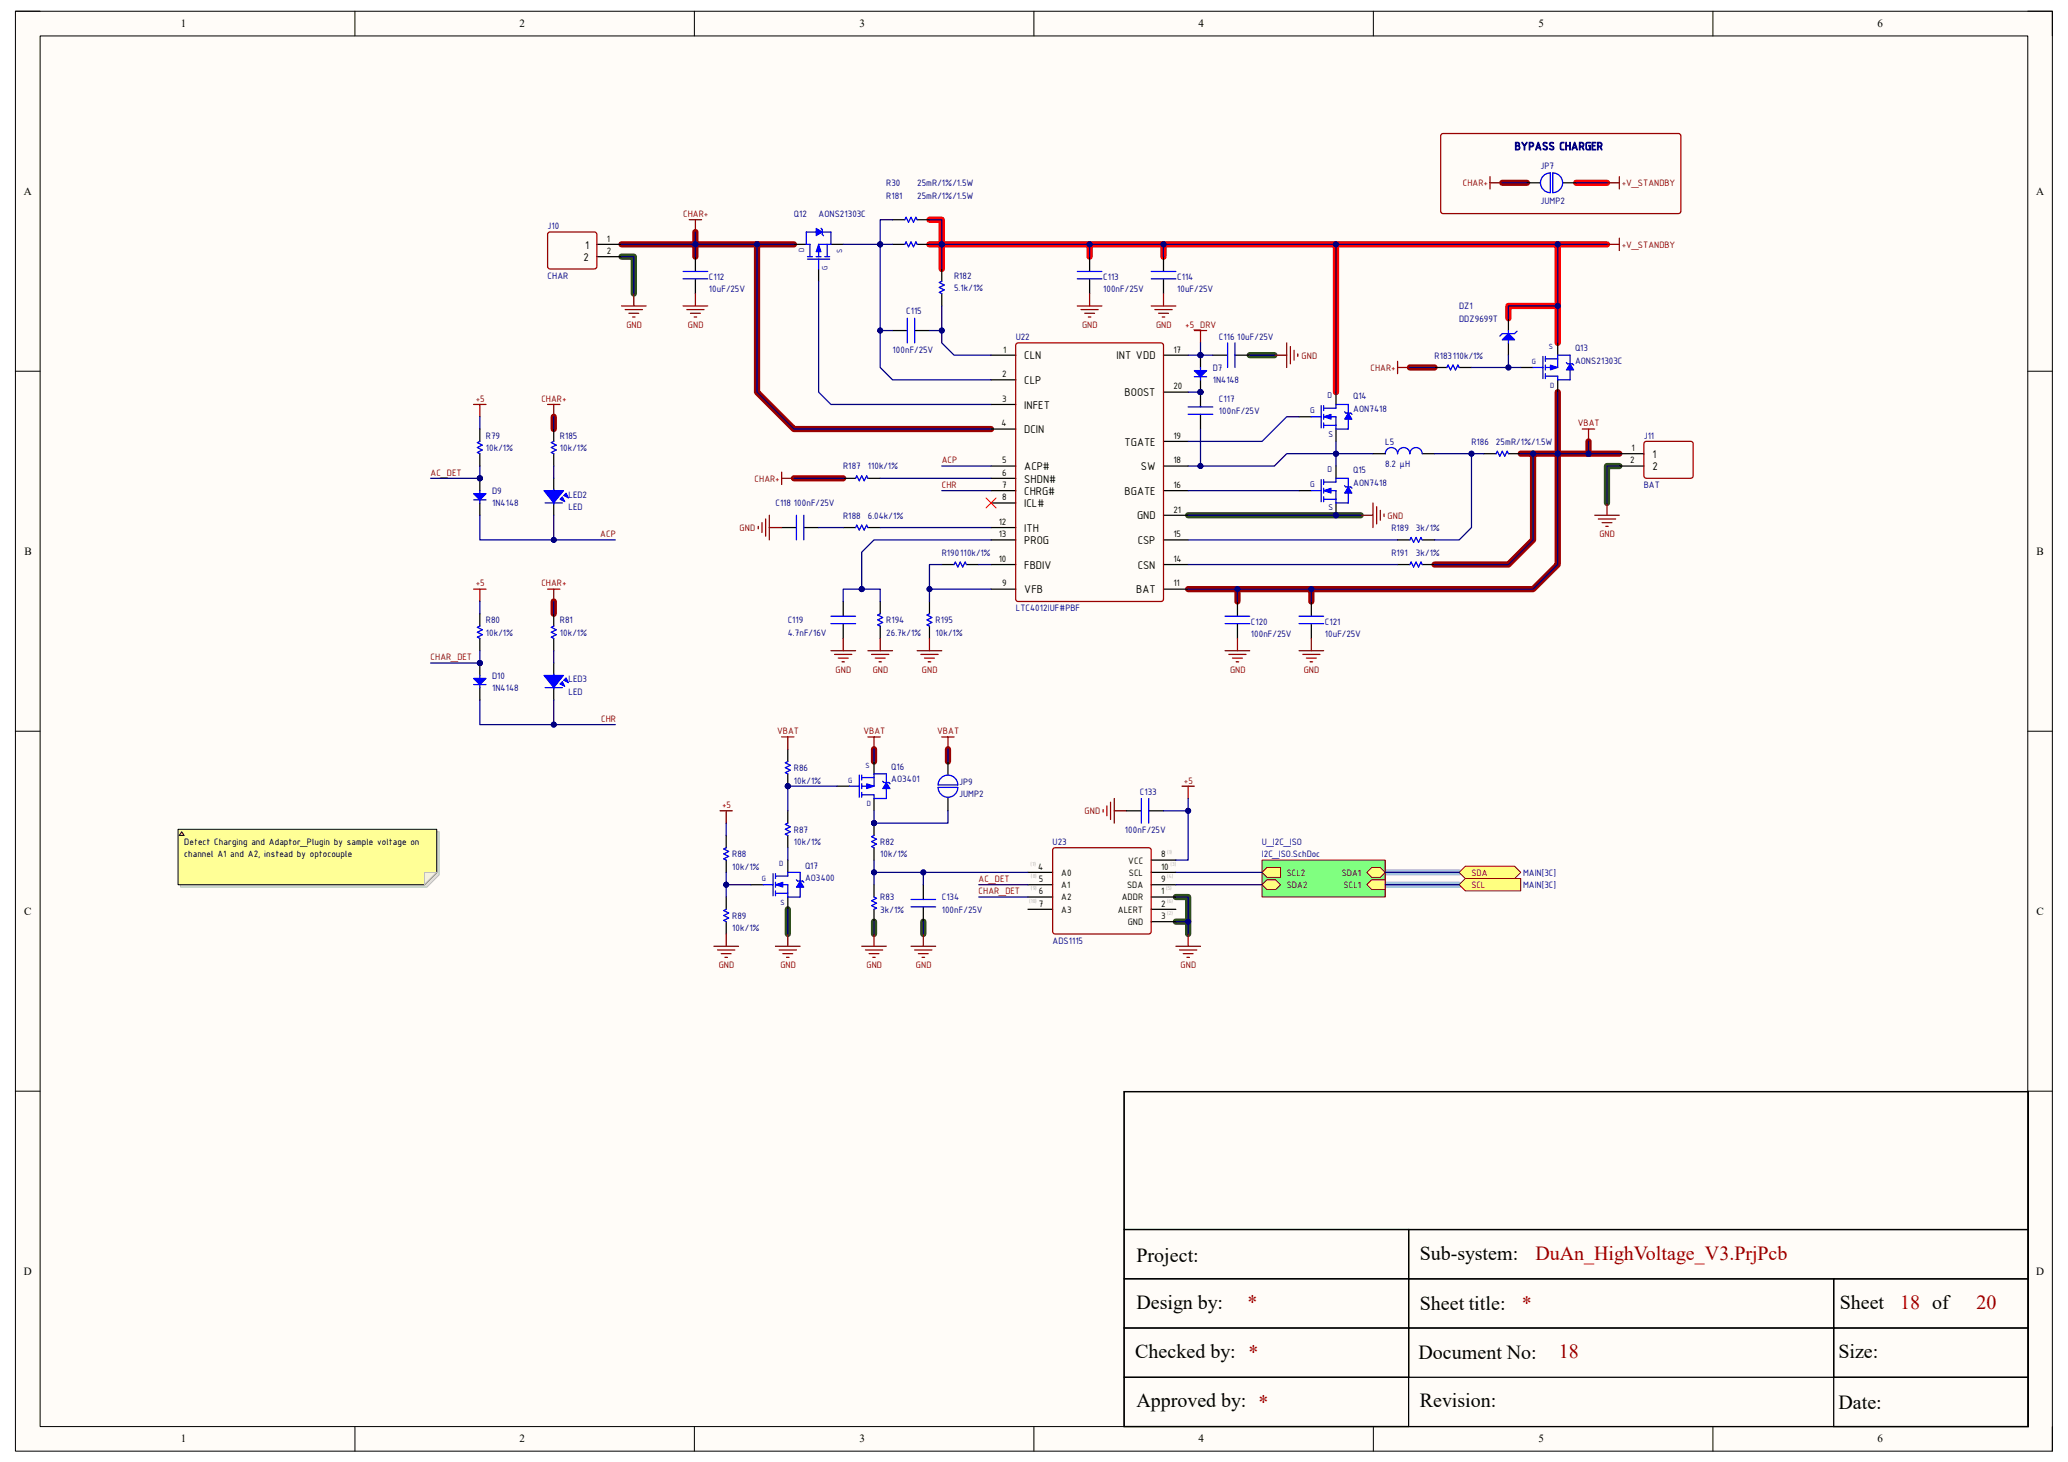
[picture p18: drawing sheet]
<svg xmlns="http://www.w3.org/2000/svg" width="420mm" height="297mm" viewBox="0 0 420 297" stroke-linecap="round" stroke-linejoin="round" font-family="sans-serif">
<defs><g id="words">
<g font-size="4.1">
<text x="230.8" y="256.4">Project:</text>
<text x="288.3" y="255.9">Sub-system:</text>
<text x="230.8" y="265.9">Design by:</text>
<text x="288.3" y="266.1">Sheet title:</text>
<text x="373.6" y="265.9">Sheet</text>
<text x="230.5" y="275.9">Checked by: *</text>
<text x="373.4" y="275.9">Size:</text>
<text x="288.1" y="276.1">Document No:</text>
<text x="230.8" y="285.9">Approved by: *</text>
<text x="288.3" y="285.9">Revision:</text>
<text x="373.4" y="286.2">Date:</text>
</g>
<g font-size="4.1" fill="#980000">
<text x="311.8" y="255.9">DuAn_HighVoltage_V3.PrjPcb</text>
<text x="253.3" y="265.9">*</text>
<text x="309.1" y="266.1">*</text>
<text x="385.9" y="265.9">18 of</text>
<text x="401.4" y="265.9">20</text>
<text x="316.6" y="275.9">18</text>
</g>
<text font-size="2.5" fill="#000080" x="307.6" y="30.5">BYPASS CHARGER</text>
<g font-size="2.5">
<text x="118.5" y="53">2</text>
<text x="118.8" y="50.5">1</text>
<text x="208" y="73">CLN</text>
<text x="226.8" y="73">INT VDD</text>
<text x="208" y="78">CLP</text>
<text x="208" y="83">INFET</text>
<text x="228.4" y="80.5">BOOST</text>
<text x="208" y="88">DCIN</text>
<text x="208" y="95.5">ACP#</text>
<text x="228.4" y="90.5">TGATE</text>
<text x="231.7" y="95.5">SW</text>
<text x="335.6" y="93">1</text>
<text x="335.6" y="95.5">2</text>
<text x="208" y="98">SHDN#</text>
<text x="208" y="100.5">CHRG#</text>
<text x="228.4" y="100.5">BGATE</text>
<text x="208" y="103">ICL#</text>
<text x="230.9" y="105.5">GND</text>
<text x="208" y="108">ITH</text>
<text x="208" y="110.5">PROG</text>
<text x="231.1" y="110.5">CSP</text>
<text x="208" y="115.5">FBDIV</text>
<text x="231.1" y="115.5">CSN</text>
<text x="208" y="120.5">VFB</text>
<text x="230.8" y="120.5">BAT</text>
</g>
<g font-size="2.2">
<text x="36.7" y="5.5">1</text>
<text x="105.5" y="5.5">2</text>
<text x="174.5" y="5.5">3</text>
<text x="243.4" y="5.5">4</text>
<text x="312.4" y="5.5">5</text>
<text x="381.3" y="5.5">6</text>
<text x="4.8" y="39.6">A</text>
<text x="413.5" y="39.6">A</text>
<text x="5" y="112.7">B</text>
<text x="413.6" y="112.7">B</text>
<text x="4.9" y="185.8">C</text>
<text x="413.6" y="185.8">C</text>
<text x="4.9" y="259">D</text>
<text x="413.5" y="259">D</text>
<text x="36.7" y="293">1</text>
<text x="105.5" y="293">2</text>
<text x="174.5" y="293">3</text>
<text x="243.4" y="293">4</text>
<text x="312.4" y="293">5</text>
<text x="381.3" y="293">6</text>
</g>
<g font-size="2" fill="#000080">
<text x="312.8" y="34.3">JP7</text>
<text x="180" y="40.3">R181</text>
<text x="180" y="37.8">R30</text>
<text x="186.3" y="40.3">25mR/1%/1.5W</text>
<text x="186.3" y="37.8">25mR/1%/1.5W</text>
<text x="312.8" y="41.4">JUMP2</text>
<text x="111.2" y="46.6">J10</text>
<text x="161.2" y="44.1">Q12</text>
<text x="166.2" y="44.1">AONS21303C</text>
<text x="111.2" y="56.6">CHAR</text>
<text x="144" y="56.9">C112</text>
<text x="144" y="59.4">10uF/25V</text>
<text x="193.8" y="56.6">R182</text>
<text x="193.8" y="59.1">5.1k/1%</text>
<text x="224" y="56.9">C113</text>
<text x="224" y="59.4">100nF/25V</text>
<text x="239.1" y="56.9">C114</text>
<text x="239.1" y="59.4">10uF/25V</text>
<text x="184" y="63.8">C115</text>
<text x="296.3" y="62.9">DZ1</text>
<text x="296.3" y="65.4">DDZ9699T</text>
<text x="181.3" y="71.6">100nF/25V</text>
<text x="206.3" y="69.1">U22</text>
<text x="247.6" y="69.1">C116 10uF/25V</text>
<text x="319.9" y="71.4">Q13</text>
<text x="246.3" y="75.4">D7</text>
<text x="246.3" y="77.9">1N4148</text>
<text x="291.3" y="72.9">R183110k/1%</text>
<text x="319.9" y="73.9">AONS21303C</text>
<text x="247.6" y="81.6">C117</text>
<text x="274.8" y="81.1">Q14</text>
<text x="274.8" y="83.6">AON7418</text>
<text x="98.7" y="89.1">R79</text>
<text x="113.7" y="89.1">R185</text>
<text x="247.6" y="84.1">100nF/25V</text>
<text x="333.8" y="89.1">J11</text>
<text x="98.7" y="91.6">10k/1%</text>
<text x="113.7" y="91.6">10k/1%</text>
<text x="171.2" y="95.4">R187</text>
<text x="176.2" y="95.4">110k/1%</text>
<text x="281.3" y="90.4">L5</text>
<text x="281.3" y="94.9">8.2 μH</text>
<text x="298.8" y="90.4">R186</text>
<text x="303.8" y="90.4">25mR/1%/1.5W</text>
<text x="99.9" y="100.4">D9</text>
<text x="115.4" y="101.1">LED2</text>
<text x="274.8" y="96.1">Q15</text>
<text x="274.8" y="98.6">AON7418</text>
<text x="333.8" y="99.1">BAT</text>
<text x="99.9" y="102.9">1N4148</text>
<text x="115.4" y="103.6">LED</text>
<text x="157.5" y="102.9">C118 100nF/25V</text>
<text x="171.2" y="105.4">R188</text>
<text x="176.2" y="105.4">6.04k/1%</text>
<text x="282.6" y="107.9">R189</text>
<text x="287.6" y="107.9">3k/1%</text>
<text x="191.3" y="112.9">R190110k/1%</text>
<text x="282.6" y="112.9">R191</text>
<text x="287.6" y="112.9">3k/1%</text>
<text x="206.3" y="124.2">LTC4012IUF#PBF</text>
<text x="98.7" y="126.7">R80</text>
<text x="98.7" y="129.2">10k/1%</text>
<text x="113.7" y="126.7">R81</text>
<text x="113.7" y="129.2">10k/1%</text>
<text x="160" y="126.7">C119</text>
<text x="160" y="129.2">4.7nF/16V</text>
<text x="180" y="126.7">R194</text>
<text x="180" y="129.2">26.7k/1%</text>
<text x="190" y="126.7">R195</text>
<text x="190" y="129.2">10k/1%</text>
<text x="254" y="126.9">C120</text>
<text x="254" y="129.4">100nF/25V</text>
<text x="269.1" y="126.9">C121</text>
<text x="269.1" y="129.4">10uF/25V</text>
<text x="99.9" y="137.9">D10</text>
<text x="99.9" y="140.4">1N4148</text>
<text x="115.4" y="138.6">LED3</text>
<text x="115.4" y="141.1">LED</text>
<text x="161.2" y="156.7">R86</text>
<text x="161.2" y="159.2">10k/1%</text>
<text x="181" y="156.4">Q16</text>
<text x="181" y="158.9">AO3401</text>
<text x="194.8" y="159.4">JP9</text>
<text x="194.8" y="161.9">JUMP2</text>
<text x="231.5" y="161.4">C133</text>
<text x="161.2" y="169.2">R87</text>
<text x="161.2" y="171.7">10k/1%</text>
<text x="178.8" y="171.7">R82</text>
<text x="213.8" y="171.7">U23</text>
<text x="228.5" y="169.2">100nF/25V</text>
<text x="256.3" y="171.7">U_I2C_ISO</text>
<text x="148.7" y="174.2">R88</text>
<text x="148.7" y="176.7">10k/1%</text>
<text x="163.5" y="176.4">Q17</text>
<text x="163.5" y="178.9">AO3400</text>
<text x="178.8" y="174.2">10k/1%</text>
<text x="256.3" y="174.2">I2C_ISO.SchDoc</text>
<text x="309.3" y="177.9">MAIN[3C]</text>
<text x="178.8" y="182.9">R83</text>
<text x="178.8" y="185.4">3k/1%</text>
<text x="191.3" y="182.9">C134</text>
<text x="191.3" y="185.4">100nF/25V</text>
<text x="309.3" y="180.4">MAIN[3C]</text>
<text x="148.7" y="186.7">R89</text>
<text x="148.7" y="189.2">10k/1%</text>
<text x="213.8" y="191.7">ADS1115</text>
</g>
<g font-size="2" fill="#800000">
<text x="297.1" y="37.8">CHAR+</text>
<text x="329.4" y="37.8">+V_STANDBY</text>
<text x="138.7" y="44.1">CHAR+</text>
<text x="329.4" y="50.3">+V_STANDBY</text>
<text x="127.2" y="66.6">GND</text>
<text x="139.7" y="66.6">GND</text>
<text x="219.8" y="66.6">GND</text>
<text x="234.8" y="66.6">GND</text>
<text x="240.7" y="66.6">+5_DRV</text>
<text x="264.3" y="72.9">GND</text>
<text x="278.3" y="75.4">CHAR+</text>
<text x="96.6" y="81.6">+5</text>
<text x="109.9" y="81.6">CHAR+</text>
<text x="320.4" y="86.6">VBAT</text>
<text x="191.3" y="94.1">ACP</text>
<text x="87.5" y="96.6">AC_DET</text>
<text x="153.2" y="97.9">CHAR+</text>
<text x="191.3" y="99.1">CHR</text>
<text x="150.2" y="107.9">GND</text>
<text x="281.8" y="105.4">GND</text>
<text x="121.9" y="109.1">ACP</text>
<text x="324.8" y="109.1">GND</text>
<text x="96.6" y="119.1">+5</text>
<text x="109.9" y="119.1">CHAR+</text>
<text x="87.5" y="134.2">CHAR_DET</text>
<text x="169.7" y="136.7">GND</text>
<text x="177.2" y="136.7">GND</text>
<text x="187.2" y="136.7">GND</text>
<text x="249.8" y="136.7">GND</text>
<text x="264.8" y="136.7">GND</text>
<text x="122.1" y="146.6">CHR</text>
<text x="157.8" y="149.2">VBAT</text>
<text x="175.3" y="149.2">VBAT</text>
<text x="190.3" y="149.2">VBAT</text>
<text x="240.5" y="159.2">+5</text>
<text x="146.6" y="164.2">+5</text>
<text x="220.3" y="165.4">GND</text>
<text x="198.8" y="179.2">AC_DET</text>
<text x="261.3" y="177.9">SCL2</text>
<text x="272.5" y="177.9">SDA1</text>
<text x="298.8" y="177.9">SDA</text>
<text x="198.8" y="181.7">CHAR_DET</text>
<text x="261.3" y="180.4">SDA2</text>
<text x="272.9" y="180.4">SCL1</text>
<text x="298.8" y="180.4">SCL</text>
<text x="146" y="196.7">GND</text>
<text x="158.5" y="196.7">GND</text>
<text x="176" y="196.7">GND</text>
<text x="186" y="196.7">GND</text>
<text x="239.8" y="196.7">GND</text>
</g>
<g font-size="2">
<text x="123.2" y="49.1">1</text>
<text x="123.2" y="51.6">2</text>
<text x="203.8" y="71.6">1</text>
<text x="238.3" y="71.6">17</text>
<text x="203.5" y="76.6">2</text>
<text x="203.5" y="81.6">3</text>
<text x="238.3" y="79.1">20</text>
<text x="203.4" y="86.6">4</text>
<text x="238.3" y="89.1">19</text>
<text x="203.5" y="94.1">5</text>
<text x="238.3" y="94.1">18</text>
<text x="331.1" y="94.1">2</text>
<text x="331.3" y="91.6">1</text>
<text x="203.5" y="96.6">6</text>
<text x="203.5" y="99.1">7</text>
<text x="203.5" y="101.6">8</text>
<text x="238.3" y="99.1">16</text>
<text x="202.8" y="106.6">12</text>
<text x="238.3" y="104.1">21</text>
<text x="202.8" y="109.1">13</text>
<text x="238.3" y="109.1">15</text>
<text x="202.8" y="114.1">10</text>
<text x="203.5" y="119.1">9</text>
<text x="238.3" y="119.1">11</text>
<text x="238.3" y="114.1">14</text>
<text x="37.4" y="171.7">Detect Charging and Adaptor_Plugin by sample voltage on</text>
<text x="37.4" y="174.2">channel A1 and A2, instead by optocouple</text>
<text x="210.9" y="176.7">4</text>
<text x="211" y="179.2">5</text>
<text x="215.5" y="177.9">A0</text>
<text x="229.2" y="175.4">VCC</text>
<text x="229.3" y="177.9">SCL</text>
<text x="235.8" y="174.2">8</text>
<text x="235.8" y="176.7">10</text>
<text x="235.8" y="179.2">9</text>
<text x="211" y="181.7">6</text>
<text x="211" y="184.2">7</text>
<text x="215.5" y="180.4">A1</text>
<text x="215.5" y="182.9">A2</text>
<text x="215.5" y="185.4">A3</text>
<text x="227" y="185.4">ALERT</text>
<text x="227.8" y="182.9">ADDR</text>
<text x="228.9" y="180.4">SDA</text>
<text x="235.8" y="181.7">1</text>
<text x="235.8" y="184.2">2</text>
<text x="229" y="188">GND</text>
<text x="235.8" y="186.7">3</text>
</g>
<g font-size="1.8" fill="#000080">
<text x="266.1" y="83.9">G</text>
<text x="269.6" y="80.9">D</text>
<text x="269.8" y="88.7">S</text>
<text x="269.6" y="95.9">D</text>
<text x="266.1" y="98.9">G</text>
<text x="269.8" y="103.7">S</text>
</g>
<g font-size="1.7" fill="#000080">
<text x="163.3" y="51.1" transform="rotate(-90 163.3 51.1)">D</text>
<text x="171.1" y="51.4" transform="rotate(-90 171.1 51.4)">S</text>
<text x="168.1" y="54.9" transform="rotate(-90 168.1 54.9)">G</text>
<text x="314.6" y="71">S</text>
<text x="311.1" y="74">G</text>
<text x="314.8" y="78.7">D</text>
<text x="172.3" y="159">G</text>
<text x="175.8" y="156">S</text>
<text x="176" y="163.8">D</text>
<text x="154.7" y="179">G</text>
<text x="158.2" y="176">D</text>
<text x="158.5" y="183.8">S</text>
</g>
<g font-size="1.2" fill="#b2b0ad">
<text x="209.4" y="178.4">(8)</text>
<text x="237.7" y="175.9">(3)</text>
<text x="209" y="183.4">(10)</text>
<text x="209.4" y="180.9">(9)</text>
<text x="236.8" y="180.9">(5)</text>
<text x="237.1" y="183.4">(6)</text>
<text x="237.1" y="185.9">(2)</text>
</g>
</g></defs>
<path d="M3.1 2.3h413.7v292.5h-413.7z" fill-rule="evenodd" fill="#fffcf8"/>
<path d="M3.1 2.3h413.7v292.5h-413.7z" fill="none" stroke="#000" stroke-width=".2"/>
<path d="M8.1 7.3h403.7v282.5h-403.7z" fill-rule="evenodd" fill="#fffcf8"/>
<g fill="none" stroke="#000" stroke-width=".2">
<path d="M3.1 2.3h5M8.1 7.3h403.7v282.5h-403.7zM72.1 2.3v5M141 2.3v5M210 2.3v5M278.9 2.3v5M347.9 2.3v5M411.8 2.3h5v5M3.1 75.4h5M411.8 75.4h5M3.1 148.5h5M411.8 148.5h5"/>
<path d="M3.1 221.7h5M411.8 221.7h5M72.1 289.8v5M141 289.8v5M210 289.8v5M278.9 289.8v5M347.9 289.8v5M416.8 289.8v5"/>
</g>
<path d="M126.2 52.1h2.5v7.5M253.8 72.2h5M328.9 94.7h-2.5v7.5M241.3 104.7h35M160 184.7v5M177.5 187.2v2.5M187.5 187.2v2.5M238.8 187.2h2.5v2.5M238.8 182.2h2.5v5" fill="none" stroke="#274e13" stroke-width="1.3"/>
<g fill="none" stroke="#980000" stroke-width="1.3">
<path d="M305.1 37.1h5M126.2 49.6h35M141.2 47.1v5M153.7 49.6v30.1l7.5 7.5h40.1M286.3 74.7h5M316.4 79.7v12.5h-5M112.5 84.7v2.5M161.2 97.2h10M308.8 92.2h2.6v17.5l-5.1 5h-15M322.6 89.7v2.5M328.9 92.2h-12.5v22.5l-5 5h-70.1M251.3 119.7v2.5"/>
<path d="M266.3 119.7v2.5M112.5 122.2v2.5M177.5 152.2v2.5M192.5 152.2v2.5"/>
</g>
<path d="M320.1 37.1h6.3M188.8 44.6h2.5v5M188.8 49.6h2.5M191.3 49.6h80v30.1M191.3 49.6v5M221.3 49.6v2.5M236.3 49.6v2.5M271.3 49.6h45.1v20.1M316.4 49.6h10M316.4 62.2h-10.1v2.5" fill="none" stroke="#f00" stroke-width="1.3"/>
<path d="M281.3 177.2h15M281.3 179.7h15" fill="none" stroke="#9fc5e8" stroke-width="1.3"/>
<g fill="none" stroke="#000" stroke-width=".25">
<path d="M201.3 72.2h5M201.3 77.2h5M236.3 72.2h5M236.3 79.7h5M271.3 79.7v2.5M201.3 82.2h5M201.3 87.2h5M201.3 94.7h5M201.3 97.2h5M201.3 99.7h5M236.3 94.7h5M236.3 99.7h5"/>
<path d="M236.3 89.7h5M263.8 84.7h2.5M271.3 87.2v2.5M201.3 102.2h5M201.3 119.7h5M201.3 114.7h5M201.3 107.2h5M201.3 109.7h5M236.3 119.7h5M236.3 114.7h5M236.3 109.7h5M236.3 104.7h5"/>
<path d="M228.3 221.8h183.6v68h-183.6zM228.3 221.8h183.6v28h-183.6zM228.3 249.8h57.8v10h-57.8zM228.3 259.8h57.8v10h-57.8zM286.1 249.8h125.8v10h-125.8zM286.1 259.8h86.3v10h-86.3zM372.4 259.8h39.5v10h-39.5zM228.3 269.8h57.8v10h-57.8zM228.3 279.8h57.8v10h-57.8zM286.1 269.8h86.3v10h-86.3zM372.4 279.8h39.5v10h-39.5zM372.4 269.8h39.5v10h-39.5z"/>
</g>
<path d="M206.5 69.7h29.3l.4 .2 .1 51.8-.3 .4-29.2 .1-.5-.3v-51.7z" fill="none" stroke="#980000" stroke-width=".25"/>
<path d="M276.3 104.7h2.5M278.8 102.2v5M279.6 102.9v3.5M280.3 103.7v2M281.1 104.4v.5" fill="none" stroke="#800000" stroke-width=".25"/>
<path d="M266.3 84.7h2M268.3 82.4v4.5M268.8 82.9h2.5M268.8 84.7h2.5v2.5M268.8 86.4h2.5M268.8 82.4v1M268.8 84.2v1M268.8 85.9v1M271.3 82.2h2.5v1.7M273.8 85.2v2" fill="none" stroke="#00f" stroke-width=".25"/>
<path d="M268.8 84.7l1.5-.5v1z" fill="#00f"/>
<path d="M268.8 84.7l1.5-.5v1z" fill="none" stroke="#00f" stroke-width=".2"/>
<path d="M271.3 82.2v.7M271.3 87.2h2.5" fill="none" stroke="#00f" stroke-width=".25"/>
<path d="M273.8 83.9l.8 1.3h-1.5z" fill="#00f"/>
<path d="M273.8 83.9l.8 1.3h-1.5z" fill="none" stroke="#00f" stroke-width=".2"/>
<path d="M273.1 83.7l.2 .2h1l.3 .3" fill="none" stroke="#00f" stroke-width=".25"/>
<circle cx="271.3" cy="104.7" r=".5" fill="#000080"/>
<circle cx="271.3" cy="104.7" r=".5" fill="none" stroke="#000080" stroke-width=".2"/>
<path d="M271.3 97.2h2.5v1.7M273.8 100.2v2" fill="none" stroke="#00f" stroke-width=".25"/>
<path d="M263.8 99.7h2.5M271.3 94.7v2.5M271.3 102.2v2.5" fill="none" stroke="#000" stroke-width=".25"/>
<circle cx="271.3" cy="104.7" r=".5" fill="#000080"/>
<circle cx="271.3" cy="104.7" r=".5" fill="none" stroke="#000080" stroke-width=".2"/>
<path d="M266.3 99.7h2M268.3 97.4v4.5M268.8 97.9h2.5M268.8 99.7h2.5v2.5M268.8 97.4v1M268.8 99.2v1M268.8 101.4h2.5M268.8 100.9v1" fill="none" stroke="#00f" stroke-width=".25"/>
<path d="M268.8 99.7l1.5-.5v1z" fill="#00f"/>
<path d="M268.8 99.7l1.5-.5v1z" fill="none" stroke="#00f" stroke-width=".2"/>
<path d="M271.3 97.2v.7M271.3 102.2h2.5" fill="none" stroke="#00f" stroke-width=".25"/>
<path d="M273.8 98.9l.8 1.3h-1.5z" fill="#00f"/>
<path d="M273.8 98.9l.8 1.3h-1.5z" fill="none" stroke="#00f" stroke-width=".2"/>
<path d="M249.3 69.7v5M250.8 69.7v5M273.1 98.7l.2 .2h1l.3 .3M283.8 92.2a1.25 1.25 0 0 0-1.2-1.3 1.25 1.25 0 0 0-1.3 1.3M286.3 92.2a1.25 1.25 0 0 0-1.2-1.3 1.25 1.25 0 0 0-1.3 1.3M288.8 92.2a1.25 1.25 0 0 0-1.2-1.3 1.25 1.25 0 0 0-1.3 1.3M303.8 92.2l.3-.5 .5 1 .5-1 .5 1 .5-1 .2 .5" fill="none" stroke="#00f" stroke-width=".25"/>
<path d="M246.3 72.2h3M250.8 72.2h3M278.8 92.2h2.5M288.8 92.2h2.5M301.3 92.2h2.5M306.3 92.2h2.5" fill="none" stroke="#000" stroke-width=".25"/>
<path d="M258.8 72.2h2.5M261.3 69.7v5M262.1 70.4v3.5M262.8 71.2v2M263.6 71.9v.5" fill="none" stroke="#800000" stroke-width=".25"/>
<circle cx="243.8" cy="72.2" r=".5" fill="#000080"/>
<circle cx="243.8" cy="72.2" r=".5" fill="none" stroke="#000080" stroke-width=".2"/>
<circle cx="243.8" cy="79.7" r=".5" fill="#000080"/>
<circle cx="243.8" cy="79.7" r=".5" fill="none" stroke="#000080" stroke-width=".2"/>
<path d="M243.8 72.2v2.5" fill="none" stroke="#000" stroke-width=".25"/>
<circle cx="243.8" cy="72.2" r=".5" fill="#000080"/>
<circle cx="243.8" cy="72.2" r=".5" fill="none" stroke="#000080" stroke-width=".2"/>
<path d="M243.8 77.2v2.5" fill="none" stroke="#000" stroke-width=".25"/>
<circle cx="243.8" cy="79.7" r=".5" fill="#000080"/>
<circle cx="243.8" cy="79.7" r=".5" fill="none" stroke="#000080" stroke-width=".2"/>
<path d="M242.5 75.3h2.6l-1.3 1.2z" fill="#00f"/>
<path d="M242.5 75.3h2.6l-1.3 1.2zM242.5 76.5h2.6M243.8 74.7v2.5" fill="none" stroke="#00f" stroke-width=".25"/>
<circle cx="243.8" cy="79.7" r=".5" fill="#000080"/>
<circle cx="243.8" cy="79.7" r=".5" fill="none" stroke="#000080" stroke-width=".2"/>
<path d="M243.8 79.7v3M243.8 84.2v3" fill="none" stroke="#000" stroke-width=".25"/>
<circle cx="243.8" cy="79.7" r=".5" fill="#000080"/>
<circle cx="243.8" cy="79.7" r=".5" fill="none" stroke="#000080" stroke-width=".2"/>
<g fill="none" stroke="#00f" stroke-width=".25">
<path d="M183.8 49.6l.2-.5 .5 1 .5-1 .5 1 .5-1 .3 .5M184.3 64.7v5M185.8 64.7v5M311.4 74.7h2M313.4 72.4v4.5M313.8 72.9h2.6M313.8 74.7h2.6M313.8 76.4h2.6M313.8 72.4v1M313.8 74.2v1M313.8 75.9v1M316.4 72.2h2.5v1.7"/>
<path d="M318.9 75.2v2M241.3 82.7h5M241.3 84.2h5"/>
</g>
<path d="M181.3 49.6h2.5M186.3 49.6h2.5M181.3 67.2h3M185.8 67.2h3M308.8 74.7h2.6M316.4 69.7v2.5M316.4 77.2v2.5M328.9 92.2h5M328.9 94.7h5" fill="none" stroke="#000" stroke-width=".25"/>
<path d="M128.7 59.6v2.6M126.2 62.2h5M127 62.9h3.5M127.7 63.6h2M128.5 64.4h.5M323.9 104.7h5M324.6 105.4h3.5M325.4 106.2h2M326.1 106.9h.5M326.4 102.2v2.5" fill="none" stroke="#800000" stroke-width=".25"/>
<path d="M334.1 89.7h9.5l.3 .5-.1 6.7-.4 .3-9.3-.1-.2-.4v-6.5z" fill="none" stroke="#980000" stroke-width=".25"/>
<path d="M314.9 74.2l1.5 .5-1.5 .5z" fill="#00f"/>
<path d="M314.9 74.2l1.5 .5-1.5 .5z" fill="none" stroke="#00f" stroke-width=".2"/>
<path d="M316.4 72.2v2.5M316.4 77.2h2.5" fill="none" stroke="#00f" stroke-width=".25"/>
<path d="M318.9 73.9l.7 1.3h-1.5z" fill="#00f"/>
<path d="M318.9 73.9l.7 1.3h-1.5z" fill="none" stroke="#00f" stroke-width=".2"/>
<path d="M163.7 47.1h2M164 52.6h4.5M164 52.1h1M164.5 49.6v2.5M165.7 52.1h1M166.2 49.6v2.5M166.2 52.6v2M167 47.1h1.8v2.5M167.5 52.1h1M168 49.6v2.5M316.4 76.4v.8M318.1 73.7l.3 .2h1l.2 .3" fill="none" stroke="#00f" stroke-width=".25"/>
<path d="M161.2 49.6h2.5M166.2 54.6v2.5M168.8 49.6h2.4" fill="none" stroke="#000" stroke-width=".25"/>
<path d="M166.2 49.6l.5 1.5h-1z" fill="#00f"/>
<path d="M166.2 49.6l.5 1.5h-1z" fill="none" stroke="#00f" stroke-width=".2"/>
<path d="M163.7 47.1v2.5M166.2 49.6h2.6" fill="none" stroke="#00f" stroke-width=".25"/>
<path d="M165.7 46.4l1.3 .7-1.3 .8z" fill="#00f"/>
<path d="M165.7 46.4l1.3 .7-1.3 .8z" fill="none" stroke="#00f" stroke-width=".2"/>
<g fill="none" stroke="#00f" stroke-width=".25">
<path d="M138.7 56.6h5M138.7 55.1h5M163.7 49.6h.8M166.7 46.4l.3 .2v1l.2 .3M191.3 57.1l-.5 .3 1 .5-1 .5 1 .5-1 .5 .5 .2M218.8 56.7h5M218.8 55.1h5M233.8 56.7h5M233.8 55.1h5M293.8 74.7l.3-.5 .5 1 .5-1 .5 1 .5-1 .2 .5M286.3 109.7l.3-.5 .5 1 .5-1 .5 1 .5-1 .2 .5M286.3 114.7l.3-.5 .5 1 .5-1 .5 1 .5-1 .2 .5"/>
<path d="M248.8 126.7h5M248.8 125.2h5M263.8 126.7h5M263.8 125.2h5"/>
</g>
<g fill="none" stroke="#000" stroke-width=".25">
<path d="M141.2 52.1v3M141.2 56.6v3M191.3 54.6v2.5M191.3 59.6v2.6M221.3 52.1v3M221.3 56.7v2.9M236.3 52.1v3M236.3 56.7v2.9M291.3 74.7h2.5M296.3 74.7h2.5M306.3 64.7v2.5M306.3 69.7v2.5"/>
<path d="M283.8 109.7h2.5M283.8 114.7h2.5M288.8 109.7h2.5M288.8 114.7h2.5M251.3 122.2v3M251.3 126.7v3M266.3 122.2v3M266.3 126.7v3"/>
</g>
<g fill="none" stroke="#800000" stroke-width=".25">
<path d="M141.2 59.6v2.6M221.3 59.6v2.6M236.3 59.6v2.6M138.7 62.2h5M139.5 62.9h3.5M140.2 63.6h2M141 64.4h.5M218.8 62.2h5M219.5 62.9h3.5M220.3 63.6h2M221 64.4h.5M233.8 62.2h5"/>
<path d="M234.5 62.9h3.6M235.3 63.6h2M236.1 64.4h.4M248.8 132.2h5M249.6 132.9h3.5M250.3 133.7h2M251.1 134.5h.5M251.3 129.7v2.5M263.8 132.2h5M264.6 132.9h3.5M265.3 133.7h2M266.1 134.5h.5"/>
<path d="M266.3 129.7v2.5"/>
</g>
<path d="M306.3 67.8l1.3 1.2h-2.5z" fill="#00f"/>
<g fill="none" stroke="#00f" stroke-width=".25">
<path d="M313.4 35.7l.9-.5 .6-.1v4a2 2 0 0 1-1.9-1.2 2 2 0 0 1 .4-2.2zM315.4 35.1a2 2 0 0 1 2 2 2 2 0 0 1-2 2zM183.8 44.6l.2-.5 .5 1 .5-1 .5 1 .5-1 .3 .5M306.3 67.8l1.3 1.2h-2.5zM306.3 67.2v2.5M308.1 67.3l-.5 .5h-2.5l-.5 .5M112.5 89.7l-.5 .2 1 .5-1 .5 1 .5-1 .5 .5 .3M173.8 97.2l.2-.5 .5 1 .5-1 .5 1 .5-1 .3 .5M161.7 104.7v5M163.2 104.7v5M173.8 107.2l.2-.5 .5 1 .5-1 .5 1 .5-1 .3 .5M193.8 114.7l.2-.5 .5 1 .5-1 .5 1 .5-1 .3 .5"/>
<path d="M168.8 126.7h5M168.8 125.2h5M178.8 124.7l-.5 .2 1 .5-1 .5 1 .5-1 .5 .5 .3M188.8 124.7l-.5 .2 1 .5-1 .5 1 .5-1 .5 .5 .3M231.8 162.2v5M233.3 162.2v5"/>
</g>
<g fill="none" stroke="#800000" stroke-width=".25">
<path d="M302.6 35.9v2.5M302.6 37.1h2.5M326.4 37.1h2.5M328.9 35.9v2.5M140 44.6h2.5M141.2 44.6v2.5M326.4 49.6h2.5M328.9 48.4v2.5M242.5 67.2h2.6M243.8 67.2v2.5M283.8 73.4v2.5M283.8 74.7h2.5"/>
<path d="M158.7 95.9v2.5M158.7 97.2h2.5M154 106.9v.5M154.7 106.2v2M155.5 105.4v3.5M156.2 104.7v5M156.2 107.2h2.5M168.8 132.2h5M169.5 132.9h3.5M170.2 133.7h2M171 134.5h.5M171.2 129.7v2.5"/>
<path d="M176.3 132.2h5M177 132.9h3.5M177.8 133.7h2M178.5 134.5h.5M178.8 129.7v2.5M186.3 132.2h5M187 132.9h3.5M187.8 133.7h2M188.5 134.5h.5M188.8 129.7v2.5M240.1 159.7h2.4M241.3 159.7v2.5"/>
<path d="M224 164.5v.5M224.8 163.7v2M225.5 163v3.5M226.3 162.2v5M226.3 164.7h2.5M175 192.2h5M175.8 193h3.5M176.5 193.7h2M177.3 194.5h.5M177.5 189.7v2.5M238.8 192.2h5M239.6 193h3.5"/>
<path d="M240.3 193.7h2M241.1 194.5h.5M241.3 189.7v2.5"/>
</g>
<g fill="none" stroke="#000" stroke-width=".25">
<path d="M310.1 37.1h2.8M317.4 37.1h2.7M181.3 44.6h2.5M186.3 44.6h2.5M112.5 87.2v2.5M112.5 92.2v2.5M171.2 97.2h2.6M176.3 97.2h2.5M158.7 107.2h3M163.2 107.2h3M171.2 107.2h2.6M176.3 107.2h2.5"/>
<path d="M191.3 114.7h2.5M196.3 114.7h2.5M171.2 122.2v3M171.2 126.7v3M178.8 122.2v2.5M178.8 127.2v2.5M188.8 122.2v2.5M188.8 127.2v2.5M208.8 177.2h5M208.8 179.7h5M228.8 164.7h3M233.3 164.7h3"/>
<path d="M233.8 174.7h5M233.8 177.2h5M233.8 179.7h5M208.8 182.2h5M208.8 184.7h5M233.8 182.2h5M233.8 184.7h5M233.8 187.2h5"/>
</g>
<path d="M200.3 101.2l2 2M202.3 101.2l-2 2" fill="none" stroke="#f00" stroke-width=".2"/>
<path d="M292.8 27.2h48.3l.3 .4-.1 15.5-.4 .3-48.1-.1-.2-.4v-15.3zM214 172.3h19.6l.2 .4-.1 16.8-.4 .2h-19.3l-.2-.5v-16.5z" fill="none" stroke="#980000" stroke-width=".25"/>
<circle cx="177.5" cy="167.2" r=".5" fill="#000080"/>
<circle cx="177.5" cy="167.2" r=".5" fill="none" stroke="#000080" stroke-width=".2"/>
<path d="M177.5 167.2v2.5" fill="none" stroke="#000" stroke-width=".25"/>
<circle cx="177.5" cy="167.2" r=".5" fill="#000080"/>
<circle cx="177.5" cy="167.2" r=".5" fill="none" stroke="#000080" stroke-width=".2"/>
<path d="M97.5 87.2v2.5M97.5 92.2v2.5M177.5 172.2v2.5M177.5 179.7v2.5M187.5 179.7v3M177.5 184.7v2.5M187.5 184.2v3" fill="none" stroke="#000" stroke-width=".25"/>
<path d="M97.5 89.7l-.6 .2 1 .5-1 .5 1 .5-1 .5 .6 .3M177.5 169.7l-.5 .3 1 .5-1 .5 1 .5-1 .5 .5 .2M177.5 182.2l.5 .3-1 .5 1 .5-1 .5 1 .5-.5 .2M185 184.2h5M185 182.7h5" fill="none" stroke="#00f" stroke-width=".25"/>
<path d="M96.2 82.2h2.5M97.5 82.2v2.5M185 192.2h5M185.8 193h3.5M186.5 193.7h2M187.3 194.5h.5M187.5 189.7v2.5" fill="none" stroke="#800000" stroke-width=".25"/>
<circle cx="97.4" cy="97.2" r=".5" fill="#000080"/>
<circle cx="97.4" cy="97.2" r=".5" fill="none" stroke="#000080" stroke-width=".2"/>
<path d="M97.5 97.2v2.5" fill="none" stroke="#000" stroke-width=".25"/>
<circle cx="97.4" cy="97.2" r=".5" fill="#000080"/>
<circle cx="97.4" cy="97.2" r=".5" fill="none" stroke="#000080" stroke-width=".2"/>
<path d="M97.5 102.2v2.5" fill="none" stroke="#000" stroke-width=".25"/>
<path d="M96.2 100.3h2.5l-1.2 1.3z" fill="#00f"/>
<path d="M97.5 99.7v2.5M96.2 100.3h2.5l-1.2 1.3zM96.2 101.6h2.5" fill="none" stroke="#00f" stroke-width=".25"/>
<path d="M111.2 82.2h2.5M112.5 82.2v2.5" fill="none" stroke="#800000" stroke-width=".25"/>
<path d="M114.5 100.7l.5-.5 .5 1z" fill="#00f"/>
<path d="M114.5 100.7l.5-.5 .5 1z" fill="none" stroke="#00f" stroke-width=".2"/>
<path d="M114.2 100.9l.5 1-1-.5z" fill="#00f"/>
<path d="M114.2 100.9l.5 1-1-.5z" fill="none" stroke="#00f" stroke-width=".2"/>
<path d="M110.5 99.7h4l-2 2.5z" fill="#00f"/>
<path d="M110.5 99.7h4l-2 2.5z" fill="none" stroke="#00f" stroke-width=".2"/>
<path d="M112.5 99.4v.8M110.7 102.2h3.5M112.5 101.9v.5M97.5 127.2l-.6 .2 1 .5-1 .5 1 .5-1 .5 .6 .3M112.5 127.2l-.5 .2 1 .5-1 .5 1 .5-1 .5 .5 .3" fill="none" stroke="#00f" stroke-width=".25"/>
<path d="M112.5 97.2v2.5M112.5 102.2v2.5M97.5 124.7v2.5M97.5 129.7v2.5M112.5 124.7v2.5M112.5 129.7v2.5" fill="none" stroke="#000" stroke-width=".25"/>
<path d="M96.2 119.7h2.5M97.5 119.7v2.5" fill="none" stroke="#800000" stroke-width=".25"/>
<circle cx="97.4" cy="134.7" r=".5" fill="#000080"/>
<circle cx="97.4" cy="134.7" r=".5" fill="none" stroke="#000080" stroke-width=".2"/>
<path d="M97.5 134.7v2.5" fill="none" stroke="#000" stroke-width=".25"/>
<circle cx="97.4" cy="134.7" r=".5" fill="#000080"/>
<circle cx="97.4" cy="134.7" r=".5" fill="none" stroke="#000080" stroke-width=".2"/>
<path d="M97.5 139.7v2.5" fill="none" stroke="#000" stroke-width=".25"/>
<path d="M96.2 137.8h2.5l-1.2 1.3z" fill="#00f"/>
<path d="M96.2 137.8h2.5l-1.2 1.3zM96.2 139.1h2.5M97.5 137.2v2.5" fill="none" stroke="#00f" stroke-width=".25"/>
<path d="M111.2 119.7h2.5M112.5 119.7v2.5" fill="none" stroke="#800000" stroke-width=".25"/>
<path d="M115 137.7l.5 1-1-.5z" fill="#00f"/>
<path d="M115 137.7l.5 1-1-.5z" fill="none" stroke="#00f" stroke-width=".2"/>
<path d="M114.2 138.5l.5 1-1-.5z" fill="#00f"/>
<path d="M114.2 138.5l.5 1-1-.5z" fill="none" stroke="#00f" stroke-width=".2"/>
<path d="M110.5 137.2h4l-2 2.5z" fill="#00f"/>
<path d="M110.5 137.2h4l-2 2.5z" fill="none" stroke="#00f" stroke-width=".2"/>
<path d="M110.7 139.7h3.5M112.5 136.9v.8M112.5 139.5v.5" fill="none" stroke="#00f" stroke-width=".25"/>
<path d="M112.5 134.7v2.5M112.5 139.7v2.5" fill="none" stroke="#000" stroke-width=".25"/>
<path d="M256.3 174.7h25v7.5h-25z" fill-rule="evenodd" fill="#80ff80"/>
<path d="M256.3 174.7h25v7.5h-25z" fill="none" stroke="#800000" stroke-width=".2"/>
<path d="M277.6 177.2l1-1h1.7l1 1-1 1h-1.7z" fill-rule="evenodd" fill="#ffff80"/>
<path d="M277.6 177.2l1-1h1.7l1 1-1 1h-1.7z" fill="none" stroke="#800000" stroke-width=".2"/>
<path d="M278.6 178.7h2.7v2h-2.7l-1-1z" fill-rule="evenodd" fill="#ffff80"/>
<path d="M278.6 178.7h2.7v2h-2.7l-1-1z" fill="none" stroke="#800000" stroke-width=".2"/>
<path d="M256.3 179.7l1-1h1.8l1 1-1 1h-1.8z" fill-rule="evenodd" fill="#ffff80"/>
<path d="M256.3 179.7l1-1h1.8l1 1-1 1h-1.8z" fill="none" stroke="#800000" stroke-width=".2"/>
<path d="M256.3 177.2l1-1h2.8v2h-2.8z" fill-rule="evenodd" fill="#ffff80"/>
<path d="M256.3 177.2l1-1h2.8v2h-2.8z" fill="none" stroke="#800000" stroke-width=".2"/>
<path d="M297.6 176h10l1.2 1.2-1.2 1.3h-10l-1.3-1.3z" fill-rule="evenodd" fill="#ffff80"/>
<path d="M297.6 176h10l1.2 1.2-1.2 1.3h-10l-1.3-1.3z" fill="none" stroke="#800000" stroke-width=".2"/>
<path d="M297.6 178.5h11.2v2.5h-11.2l-1.3-1.3z" fill-rule="evenodd" fill="#ffff80"/>
<path d="M297.6 178.5h11.2v2.5h-11.2l-1.3-1.3z" fill="none" stroke="#800000" stroke-width=".2"/>
<path d="M121.2 49.6h5M121.2 52.1h5M170 159.7h2.5M177.5 154.7v2.5M177.5 162.2v2.5" fill="none" stroke="#000" stroke-width=".25"/>
<path d="M111.5 47.2h9.5l.2 .4-.1 6.8-.4 .2h-9.2l-.3-.5v-6.5z" fill="none" stroke="#980000" stroke-width=".25"/>
<path d="M172.5 159.7h2M174.5 157.5v4.5M175 158h2.5M175 159.7h2.5M175 157.5v1M175 159.2v1M177.5 157.2h2.5v1.8M175 161.5h2.5M175 161v1M180 160.2v2" fill="none" stroke="#00f" stroke-width=".25"/>
<path d="M176 159.2l1.5 .5-1.5 .5z" fill="#00f"/>
<path d="M176 159.2l1.5 .5-1.5 .5z" fill="none" stroke="#00f" stroke-width=".2"/>
<path d="M177.5 157.2v2.5M177.5 162.2h2.5" fill="none" stroke="#00f" stroke-width=".25"/>
<path d="M180 159l.8 1.2h-1.5z" fill="#00f"/>
<path d="M180 159l.8 1.2h-1.5z" fill="none" stroke="#00f" stroke-width=".2"/>
<path d="M179.3 158.7l.2 .3h1l.3 .2M177.5 161.5v.7" fill="none" stroke="#00f" stroke-width=".25"/>
<path d="M321.4 87.2h2.5M322.6 87.2v2.5M176.3 149.7h2.5M177.5 149.7v2.5" fill="none" stroke="#800000" stroke-width=".25"/>
<circle cx="160" cy="159.7" r=".5" fill="#000080"/>
<circle cx="160" cy="159.7" r=".5" fill="none" stroke="#000080" stroke-width=".2"/>
<path d="M160 152.2v2.5M160 157.2v2.5" fill="none" stroke="#000" stroke-width=".25"/>
<circle cx="160" cy="159.7" r=".5" fill="#000080"/>
<circle cx="160" cy="159.7" r=".5" fill="none" stroke="#000080" stroke-width=".2"/>
<path d="M160 154.7l-.5 .3 1 .5-1 .5 1 .5-1 .5 .5 .2M155 179.7h2M157 177.5v4.5M157.5 178h2.5M157.5 179.7h2.5v2.5M157.5 177.5v1M157.5 179.2v1M160 177.2h2.5v1.8M157.5 181.5h2.5M157.5 181v1M162.5 180.2v2" fill="none" stroke="#00f" stroke-width=".25"/>
<path d="M158.7 149.7h2.5M160 149.7v2.5" fill="none" stroke="#800000" stroke-width=".25"/>
<path d="M152.5 179.7h2.5M160 174.7v2.5M160 182.2v2.5" fill="none" stroke="#000" stroke-width=".25"/>
<path d="M157.5 179.7l1.5-.5v1z" fill="#00f"/>
<path d="M157.5 179.7l1.5-.5v1z" fill="none" stroke="#00f" stroke-width=".2"/>
<path d="M160 177.2v.8M160 182.2h2.5" fill="none" stroke="#00f" stroke-width=".25"/>
<path d="M162.5 179l.7 1.2h-1.5z" fill="#00f"/>
<path d="M162.5 179l.7 1.2h-1.5z" fill="none" stroke="#00f" stroke-width=".2"/>
<path d="M190.5 160h4a2 2 0 0 1-2 2 2 2 0 0 1-2-2zM191.1 158.1a2 2 0 0 1 2.2-.5 2 2 0 0 1 1.2 1.9h-4l.1-.6zM147.5 172.2l-.5 .3 1 .5-1 .5 1 .5-1 .5 .5 .2M160 167.2l-.5 .3 1 .5-1 .5 1 .5-1 .5 .5 .2M161.7 178.7l.3 .3h1l.2 .2M147.5 184.7l-.5 .3 1 .5-1 .5 1 .5-1 .5 .5 .2" fill="none" stroke="#00f" stroke-width=".25"/>
<g fill="none" stroke="#800000" stroke-width=".25">
<path d="M191.3 149.7h2.5M192.5 149.7v2.5M146.2 164.7h2.5M147.5 164.7v2.5M145 192.2h5M145.7 193h3.5M146.5 193.7h2M147.2 194.5h.5M147.5 189.7v2.5M157.5 192.2h5M158.2 193h3.5M159 193.7h2"/>
<path d="M159.7 194.5h.5M160 189.7v2.5"/>
</g>
<path d="M192.5 154.7v2.8M147.5 169.7v2.5M147.5 174.7v2.5M160 164.7v2.5M160 169.7v2.5M192.5 162v2.7M147.5 182.2v2.5M147.5 187.2v2.5" fill="none" stroke="#000" stroke-width=".25"/>
<path d="M271.3 89.7v5" fill="none" stroke="#000080" stroke-width=".25"/>
<circle cx="271.3" cy="92.2" r=".5" fill="#000080"/>
<circle cx="271.3" cy="92.2" r=".5" fill="none" stroke="#000080" stroke-width=".2"/>
<path d="M241.3 99.7h22.5M241.3 104.7h35" fill="none" stroke="#000080" stroke-width=".25"/>
<circle cx="271.3" cy="104.7" r=".5" fill="#000080"/>
<circle cx="271.3" cy="104.7" r=".5" fill="none" stroke="#000080" stroke-width=".2"/>
<path d="M271.3 92.2h7.5" fill="none" stroke="#000080" stroke-width=".25"/>
<circle cx="271.3" cy="92.2" r=".5" fill="#000080"/>
<circle cx="271.3" cy="92.2" r=".5" fill="none" stroke="#000080" stroke-width=".2"/>
<path d="M291.3 92.2h10" fill="none" stroke="#000080" stroke-width=".25"/>
<circle cx="298.8" cy="92.2" r=".5" fill="#000080"/>
<circle cx="298.8" cy="92.2" r=".5" fill="none" stroke="#000080" stroke-width=".2"/>
<path d="M241.3 79.7h2.5" fill="none" stroke="#000080" stroke-width=".25"/>
<circle cx="243.8" cy="79.7" r=".5" fill="#000080"/>
<circle cx="243.8" cy="79.7" r=".5" fill="none" stroke="#000080" stroke-width=".2"/>
<path d="M243.8 87.2v7.5" fill="none" stroke="#000080" stroke-width=".25"/>
<circle cx="243.8" cy="94.7" r=".5" fill="#000080"/>
<circle cx="243.8" cy="94.7" r=".5" fill="none" stroke="#000080" stroke-width=".2"/>
<path d="M243.8 72.2h2.5" fill="none" stroke="#000080" stroke-width=".25"/>
<circle cx="243.8" cy="72.2" r=".5" fill="#000080"/>
<circle cx="243.8" cy="72.2" r=".5" fill="none" stroke="#000080" stroke-width=".2"/>
<path d="M241.3 72.2h2.5" fill="none" stroke="#000080" stroke-width=".25"/>
<circle cx="243.8" cy="72.2" r=".5" fill="#000080"/>
<circle cx="243.8" cy="72.2" r=".5" fill="none" stroke="#000080" stroke-width=".2"/>
<path d="M126.2 52.1h2.5v7.5M311.4 92.2h5M328.9 94.7h-2.5v7.5" fill="none" stroke="#000080" stroke-width=".25"/>
<circle cx="311.4" cy="92.2" r=".5" fill="#000080"/>
<circle cx="311.4" cy="92.2" r=".5" fill="none" stroke="#000080" stroke-width=".2"/>
<circle cx="316.3" cy="92.2" r=".5" fill="#000080"/>
<circle cx="316.3" cy="92.2" r=".5" fill="none" stroke="#000080" stroke-width=".2"/>
<path d="M316.4 79.7v12.5" fill="none" stroke="#000080" stroke-width=".25"/>
<circle cx="316.3" cy="92.2" r=".5" fill="#000080"/>
<circle cx="316.3" cy="92.2" r=".5" fill="none" stroke="#000080" stroke-width=".2"/>
<path d="M298.8 92.2v15l-2.5 2.5h-5M241.3 109.7h42.5" fill="none" stroke="#000080" stroke-width=".25"/>
<circle cx="298.8" cy="92.2" r=".5" fill="#000080"/>
<circle cx="298.8" cy="92.2" r=".5" fill="none" stroke="#000080" stroke-width=".2"/>
<path d="M308.8 92.2h2.6v17.5l-5.1 5h-15M241.3 114.7h42.5" fill="none" stroke="#000080" stroke-width=".25"/>
<circle cx="311.4" cy="92.2" r=".5" fill="#000080"/>
<circle cx="311.4" cy="92.2" r=".5" fill="none" stroke="#000080" stroke-width=".2"/>
<path d="M188.8 67.2h2.5M253.8 72.2h5" fill="none" stroke="#000080" stroke-width=".25"/>
<circle cx="191.3" cy="67.1" r=".5" fill="#000080"/>
<circle cx="191.3" cy="67.1" r=".5" fill="none" stroke="#000080" stroke-width=".2"/>
<path d="M188.8 49.6h2.5" fill="none" stroke="#000080" stroke-width=".25"/>
<circle cx="191.3" cy="49.6" r=".5" fill="#000080"/>
<circle cx="191.3" cy="49.6" r=".5" fill="none" stroke="#000080" stroke-width=".2"/>
<path d="M221.3 49.6v2.5" fill="none" stroke="#000080" stroke-width=".25"/>
<circle cx="221.3" cy="49.6" r=".5" fill="#000080"/>
<circle cx="221.3" cy="49.6" r=".5" fill="none" stroke="#000080" stroke-width=".2"/>
<path d="M236.3 49.6v2.5" fill="none" stroke="#000080" stroke-width=".25"/>
<circle cx="236.3" cy="49.6" r=".5" fill="#000080"/>
<circle cx="236.3" cy="49.6" r=".5" fill="none" stroke="#000080" stroke-width=".2"/>
<path d="M191.3 49.6h80v30.1" fill="none" stroke="#000080" stroke-width=".25"/>
<circle cx="271.3" cy="49.6" r=".5" fill="#000080"/>
<circle cx="271.3" cy="49.6" r=".5" fill="none" stroke="#000080" stroke-width=".2"/>
<circle cx="236.3" cy="49.6" r=".5" fill="#000080"/>
<circle cx="236.3" cy="49.6" r=".5" fill="none" stroke="#000080" stroke-width=".2"/>
<circle cx="221.3" cy="49.6" r=".5" fill="#000080"/>
<circle cx="221.3" cy="49.6" r=".5" fill="none" stroke="#000080" stroke-width=".2"/>
<circle cx="191.3" cy="49.6" r=".5" fill="#000080"/>
<circle cx="191.3" cy="49.6" r=".5" fill="none" stroke="#000080" stroke-width=".2"/>
<path d="M191.3 49.6v5" fill="none" stroke="#000080" stroke-width=".25"/>
<circle cx="191.3" cy="49.6" r=".5" fill="#000080"/>
<circle cx="191.3" cy="49.6" r=".5" fill="none" stroke="#000080" stroke-width=".2"/>
<path d="M126.2 49.6h35" fill="none" stroke="#000080" stroke-width=".25"/>
<circle cx="141.2" cy="49.6" r=".5" fill="#000080"/>
<circle cx="141.2" cy="49.6" r=".5" fill="none" stroke="#000080" stroke-width=".2"/>
<circle cx="153.7" cy="49.6" r=".5" fill="#000080"/>
<circle cx="153.7" cy="49.6" r=".5" fill="none" stroke="#000080" stroke-width=".2"/>
<path d="M141.2 49.6v2.5" fill="none" stroke="#000080" stroke-width=".25"/>
<circle cx="141.2" cy="49.6" r=".5" fill="#000080"/>
<circle cx="141.2" cy="49.6" r=".5" fill="none" stroke="#000080" stroke-width=".2"/>
<path d="M328.9 92.2h-12.5v22.5l-5 5h-70.1" fill="none" stroke="#000080" stroke-width=".25"/>
<circle cx="251.3" cy="119.7" r=".5" fill="#000080"/>
<circle cx="251.3" cy="119.7" r=".5" fill="none" stroke="#000080" stroke-width=".2"/>
<circle cx="266.3" cy="119.7" r=".5" fill="#000080"/>
<circle cx="266.3" cy="119.7" r=".5" fill="none" stroke="#000080" stroke-width=".2"/>
<circle cx="316.3" cy="92.2" r=".5" fill="#000080"/>
<circle cx="316.3" cy="92.2" r=".5" fill="none" stroke="#000080" stroke-width=".2"/>
<circle cx="322.6" cy="92.2" r=".5" fill="#000080"/>
<circle cx="322.6" cy="92.2" r=".5" fill="none" stroke="#000080" stroke-width=".2"/>
<path d="M251.3 119.7v2.5" fill="none" stroke="#000080" stroke-width=".25"/>
<circle cx="251.3" cy="119.7" r=".5" fill="#000080"/>
<circle cx="251.3" cy="119.7" r=".5" fill="none" stroke="#000080" stroke-width=".2"/>
<path d="M266.3 119.7v2.5" fill="none" stroke="#000080" stroke-width=".25"/>
<circle cx="266.3" cy="119.7" r=".5" fill="#000080"/>
<circle cx="266.3" cy="119.7" r=".5" fill="none" stroke="#000080" stroke-width=".2"/>
<path d="M298.8 74.7h10" fill="none" stroke="#000080" stroke-width=".25"/>
<circle cx="306.3" cy="74.7" r=".5" fill="#000080"/>
<circle cx="306.3" cy="74.7" r=".5" fill="none" stroke="#000080" stroke-width=".2"/>
<path d="M271.3 49.6h45.1v20.1M286.3 74.7h5" fill="none" stroke="#000080" stroke-width=".25"/>
<circle cx="316.3" cy="62.2" r=".5" fill="#000080"/>
<circle cx="316.3" cy="62.2" r=".5" fill="none" stroke="#000080" stroke-width=".2"/>
<circle cx="316.3" cy="49.6" r=".5" fill="#000080"/>
<circle cx="316.3" cy="49.6" r=".5" fill="none" stroke="#000080" stroke-width=".2"/>
<circle cx="271.3" cy="49.6" r=".5" fill="#000080"/>
<circle cx="271.3" cy="49.6" r=".5" fill="none" stroke="#000080" stroke-width=".2"/>
<path d="M306.3 72.2v2.5" fill="none" stroke="#000080" stroke-width=".25"/>
<circle cx="306.3" cy="74.7" r=".5" fill="#000080"/>
<circle cx="306.3" cy="74.7" r=".5" fill="none" stroke="#000080" stroke-width=".2"/>
<path d="M316.4 62.2h-10.1v2.5" fill="none" stroke="#000080" stroke-width=".25"/>
<circle cx="316.3" cy="62.2" r=".5" fill="#000080"/>
<circle cx="316.3" cy="62.2" r=".5" fill="none" stroke="#000080" stroke-width=".2"/>
<path d="M316.4 49.6h10" fill="none" stroke="#000080" stroke-width=".25"/>
<circle cx="316.3" cy="49.6" r=".5" fill="#000080"/>
<circle cx="316.3" cy="49.6" r=".5" fill="none" stroke="#000080" stroke-width=".2"/>
<path d="M263.8 84.7h-2.5l-5 5h-15M271.3 92.2h-10l-2.5 2.5h-17.5" fill="none" stroke="#000080" stroke-width=".25"/>
<circle cx="243.8" cy="94.7" r=".5" fill="#000080"/>
<circle cx="243.8" cy="94.7" r=".5" fill="none" stroke="#000080" stroke-width=".2"/>
<circle cx="271.3" cy="92.2" r=".5" fill="#000080"/>
<circle cx="271.3" cy="92.2" r=".5" fill="none" stroke="#000080" stroke-width=".2"/>
<path d="M166.2 107.2h5M191.3 114.7h-2.5v7.5" fill="none" stroke="#000080" stroke-width=".25"/>
<circle cx="188.8" cy="119.7" r=".5" fill="#000080"/>
<circle cx="188.8" cy="119.7" r=".5" fill="none" stroke="#000080" stroke-width=".2"/>
<path d="M188.8 119.7h12.5M198.8 114.7h2.5" fill="none" stroke="#000080" stroke-width=".25"/>
<circle cx="188.8" cy="119.7" r=".5" fill="#000080"/>
<circle cx="188.8" cy="119.7" r=".5" fill="none" stroke="#000080" stroke-width=".2"/>
<path d="M178.8 107.2h22.5M201.3 109.7h-23.8l-2.5 2.5v7.5" fill="none" stroke="#000080" stroke-width=".25"/>
<circle cx="175" cy="119.7" r=".5" fill="#000080"/>
<circle cx="175" cy="119.7" r=".5" fill="none" stroke="#000080" stroke-width=".2"/>
<path d="M175 119.7h3.8v2.5" fill="none" stroke="#000080" stroke-width=".25"/>
<circle cx="175" cy="119.7" r=".5" fill="#000080"/>
<circle cx="175" cy="119.7" r=".5" fill="none" stroke="#000080" stroke-width=".2"/>
<path d="M175 119.7h-3.8v2.5" fill="none" stroke="#000080" stroke-width=".25"/>
<circle cx="175" cy="119.7" r=".5" fill="#000080"/>
<circle cx="175" cy="119.7" r=".5" fill="none" stroke="#000080" stroke-width=".2"/>
<path d="M191.3 62.2v7.5l2.5 2.5h7.5" fill="none" stroke="#000080" stroke-width=".25"/>
<circle cx="191.3" cy="67.1" r=".5" fill="#000080"/>
<circle cx="191.3" cy="67.1" r=".5" fill="none" stroke="#000080" stroke-width=".2"/>
<path d="M181.3 67.2h-2.5v7.5l2.5 2.5h20" fill="none" stroke="#000080" stroke-width=".25"/>
<circle cx="178.8" cy="67.1" r=".5" fill="#000080"/>
<circle cx="178.8" cy="67.1" r=".5" fill="none" stroke="#000080" stroke-width=".2"/>
<path d="M181.3 49.6h-2.5v17.6" fill="none" stroke="#000080" stroke-width=".25"/>
<circle cx="178.8" cy="49.6" r=".5" fill="#000080"/>
<circle cx="178.8" cy="49.6" r=".5" fill="none" stroke="#000080" stroke-width=".2"/>
<circle cx="178.8" cy="67.1" r=".5" fill="#000080"/>
<circle cx="178.8" cy="67.1" r=".5" fill="none" stroke="#000080" stroke-width=".2"/>
<path d="M171.2 49.6h7.6" fill="none" stroke="#000080" stroke-width=".25"/>
<circle cx="178.8" cy="49.6" r=".5" fill="#000080"/>
<circle cx="178.8" cy="49.6" r=".5" fill="none" stroke="#000080" stroke-width=".2"/>
<path d="M153.7 49.6v30.1l7.5 7.5h40.1M166.3 57.1v22.6l2.5 2.5h32.5" fill="none" stroke="#000080" stroke-width=".25"/>
<circle cx="153.7" cy="49.6" r=".5" fill="#000080"/>
<circle cx="153.7" cy="49.6" r=".5" fill="none" stroke="#000080" stroke-width=".2"/>
<path d="M243.8 69.7v2.5" fill="none" stroke="#000080" stroke-width=".25"/>
<circle cx="243.8" cy="72.2" r=".5" fill="#000080"/>
<circle cx="243.8" cy="72.2" r=".5" fill="none" stroke="#000080" stroke-width=".2"/>
<path d="M141.2 47.1v2.5M161.2 97.2h10M178.8 97.2h22.5M191.3 94.7h10M191.3 99.7h10" fill="none" stroke="#000080" stroke-width=".25"/>
<circle cx="141.2" cy="49.6" r=".5" fill="#000080"/>
<circle cx="141.2" cy="49.6" r=".5" fill="none" stroke="#000080" stroke-width=".2"/>
<path d="M188.8 44.6h2.5v5" fill="none" stroke="#000080" stroke-width=".25"/>
<circle cx="191.3" cy="49.6" r=".5" fill="#000080"/>
<circle cx="191.3" cy="49.6" r=".5" fill="none" stroke="#000080" stroke-width=".2"/>
<path d="M181.3 44.6h-2.5v5" fill="none" stroke="#000080" stroke-width=".25"/>
<circle cx="178.8" cy="49.6" r=".5" fill="#000080"/>
<circle cx="178.8" cy="49.6" r=".5" fill="none" stroke="#000080" stroke-width=".2"/>
<path d="M305.1 37.1h5M320.1 37.1h6.3M241.3 162.2v2.5h-5" fill="none" stroke="#000080" stroke-width=".25"/>
<circle cx="241.3" cy="164.7" r=".5" fill="#000080"/>
<circle cx="241.3" cy="164.7" r=".5" fill="none" stroke="#000080" stroke-width=".2"/>
<path d="M241.3 164.7v10h-2.5" fill="none" stroke="#000080" stroke-width=".25"/>
<circle cx="241.3" cy="164.7" r=".5" fill="#000080"/>
<circle cx="241.3" cy="164.7" r=".5" fill="none" stroke="#000080" stroke-width=".2"/>
<path d="M238.8 187.2h2.5v2.5" fill="none" stroke="#000080" stroke-width=".25"/>
<circle cx="241.3" cy="187.2" r=".5" fill="#000080"/>
<circle cx="241.3" cy="187.2" r=".5" fill="none" stroke="#000080" stroke-width=".2"/>
<path d="M177.5 174.7v5M177.5 187.2v2.5" fill="none" stroke="#000080" stroke-width=".25"/>
<circle cx="177.5" cy="177.2" r=".5" fill="#000080"/>
<circle cx="177.5" cy="177.2" r=".5" fill="none" stroke="#000080" stroke-width=".2"/>
<path d="M177.5 177.2h10v2.5" fill="none" stroke="#000080" stroke-width=".25"/>
<circle cx="187.5" cy="177.2" r=".5" fill="#000080"/>
<circle cx="187.5" cy="177.2" r=".5" fill="none" stroke="#000080" stroke-width=".2"/>
<circle cx="177.5" cy="177.2" r=".5" fill="#000080"/>
<circle cx="177.5" cy="177.2" r=".5" fill="none" stroke="#000080" stroke-width=".2"/>
<path d="M187.5 177.2h21.3M187.5 187.2v2.5" fill="none" stroke="#000080" stroke-width=".25"/>
<circle cx="187.5" cy="177.2" r=".5" fill="#000080"/>
<circle cx="187.5" cy="177.2" r=".5" fill="none" stroke="#000080" stroke-width=".2"/>
<path d="M97.5 84.7v2.5M97.5 94.7v2.5M198.8 179.7h10M198.8 182.2h10" fill="none" stroke="#000080" stroke-width=".25"/>
<circle cx="97.4" cy="97.2" r=".5" fill="#000080"/>
<circle cx="97.4" cy="97.2" r=".5" fill="none" stroke="#000080" stroke-width=".2"/>
<path d="M112.5 84.7v2.5M112.5 94.7v2.5M97.5 104.7v5h27.5" fill="none" stroke="#000080" stroke-width=".25"/>
<circle cx="112.5" cy="109.7" r=".5" fill="#000080"/>
<circle cx="112.5" cy="109.7" r=".5" fill="none" stroke="#000080" stroke-width=".2"/>
<path d="M112.5 104.7v5" fill="none" stroke="#000080" stroke-width=".25"/>
<circle cx="112.5" cy="109.7" r=".5" fill="#000080"/>
<circle cx="112.5" cy="109.7" r=".5" fill="none" stroke="#000080" stroke-width=".2"/>
<path d="M97.5 122.2v2.5M97.5 132.2v2.5" fill="none" stroke="#000080" stroke-width=".25"/>
<circle cx="97.4" cy="134.7" r=".5" fill="#000080"/>
<circle cx="97.4" cy="134.7" r=".5" fill="none" stroke="#000080" stroke-width=".2"/>
<path d="M112.5 122.2v2.5M112.5 132.2v2.5M97.5 142.2v5h27.5" fill="none" stroke="#000080" stroke-width=".25"/>
<circle cx="112.5" cy="147.2" r=".5" fill="#000080"/>
<circle cx="112.5" cy="147.2" r=".5" fill="none" stroke="#000080" stroke-width=".2"/>
<path d="M112.5 142.2v5" fill="none" stroke="#000080" stroke-width=".25"/>
<circle cx="112.5" cy="147.2" r=".5" fill="#000080"/>
<circle cx="112.5" cy="147.2" r=".5" fill="none" stroke="#000080" stroke-width=".2"/>
<path d="M87.4 97.2h10.1" fill="none" stroke="#000080" stroke-width=".25"/>
<circle cx="97.4" cy="97.2" r=".5" fill="#000080"/>
<circle cx="97.4" cy="97.2" r=".5" fill="none" stroke="#000080" stroke-width=".2"/>
<path d="M87.4 134.7h10.1" fill="none" stroke="#000080" stroke-width=".25"/>
<circle cx="97.4" cy="134.7" r=".5" fill="#000080"/>
<circle cx="97.4" cy="134.7" r=".5" fill="none" stroke="#000080" stroke-width=".2"/>
<path d="M238.8 177.2h17.5M238.8 179.7h17.5M238.8 182.2h2.5v5" fill="none" stroke="#000080" stroke-width=".25"/>
<circle cx="241.3" cy="187.2" r=".5" fill="#000080"/>
<circle cx="241.3" cy="187.2" r=".5" fill="none" stroke="#000080" stroke-width=".2"/>
<path d="M322.6 89.7v2.5M281.3 177.2h15M281.3 179.7h15" fill="none" stroke="#000080" stroke-width=".25"/>
<circle cx="322.6" cy="92.2" r=".5" fill="#000080"/>
<circle cx="322.6" cy="92.2" r=".5" fill="none" stroke="#000080" stroke-width=".2"/>
<path d="M177.5 152.2v2.5M192.5 152.2v2.5M152.5 179.7h-5v2.5M160 172.2v2.5M160 184.7v5" fill="none" stroke="#000080" stroke-width=".25"/>
<circle cx="147.5" cy="179.7" r=".5" fill="#000080"/>
<circle cx="147.5" cy="179.7" r=".5" fill="none" stroke="#000080" stroke-width=".2"/>
<path d="M147.5 177.2v2.5" fill="none" stroke="#000080" stroke-width=".25"/>
<circle cx="147.5" cy="179.7" r=".5" fill="#000080"/>
<circle cx="147.5" cy="179.7" r=".5" fill="none" stroke="#000080" stroke-width=".2"/>
<path d="M147.5 167.2v2.5M177.5 164.7v2.5" fill="none" stroke="#000080" stroke-width=".25"/>
<circle cx="177.5" cy="167.2" r=".5" fill="#000080"/>
<circle cx="177.5" cy="167.2" r=".5" fill="none" stroke="#000080" stroke-width=".2"/>
<path d="M192.5 164.7v2.5h-15" fill="none" stroke="#000080" stroke-width=".25"/>
<circle cx="177.5" cy="167.2" r=".5" fill="#000080"/>
<circle cx="177.5" cy="167.2" r=".5" fill="none" stroke="#000080" stroke-width=".2"/>
<path d="M160 159.7v5" fill="none" stroke="#000080" stroke-width=".25"/>
<circle cx="160" cy="159.7" r=".5" fill="#000080"/>
<circle cx="160" cy="159.7" r=".5" fill="none" stroke="#000080" stroke-width=".2"/>
<path d="M160 159.7h10" fill="none" stroke="#000080" stroke-width=".25"/>
<circle cx="160" cy="159.7" r=".5" fill="#000080"/>
<circle cx="160" cy="159.7" r=".5" fill="none" stroke="#000080" stroke-width=".2"/>
<path d="M36.7 169h52.5v8.7l-2.5 2.5h-50z" fill-rule="evenodd" fill="#e0ddd7"/>
<path d="M36.7 169h52.5v8.7l-2.5 2.5h-50z" fill="none" stroke="#bfbdba" stroke-width=".2"/>
<path d="M36.2 168.5h52.5v8.7l-2.5 2.5h-50z" fill-rule="evenodd" fill="#ffff96"/>
<path d="M36.2 168.5h52.5v8.7l-2.5 2.5h-50z" fill="none" stroke="#000" stroke-width=".2"/>
<path d="M86.2 177.2h2.5l-2.5 2.5z" fill="#f2f0d8"/>
<path d="M86.2 177.2h2.5l-2.5 2.5z" fill="none" stroke="#bfbdba" stroke-width=".2"/>
<path d="M36.9 169l.5 .7h-1z" fill="#ffcc78"/>
<path d="M36.9 169l.5 .7h-1z" fill="none" stroke="#300" stroke-width=".2"/>
<use href="#words"/>
</svg>
